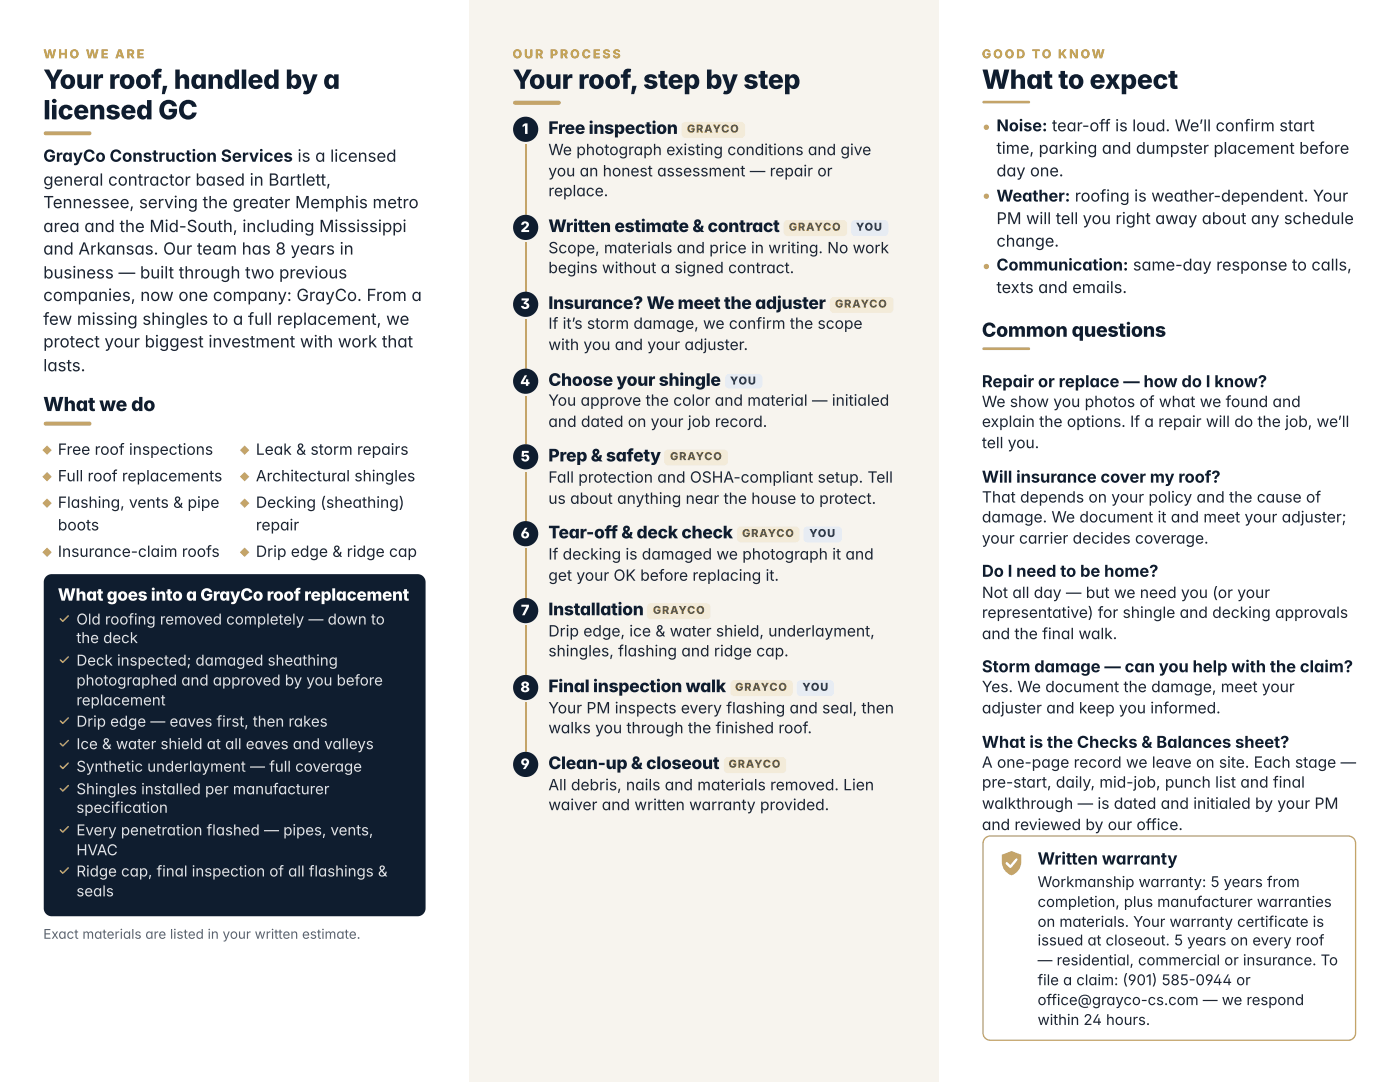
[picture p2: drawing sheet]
<svg xmlns="http://www.w3.org/2000/svg" width="279mm" height="216mm" viewBox="0 0 279 216" stroke-linecap="round" stroke-linejoin="round" font-family="sans-serif">
<defs><g id="words">
<g font-size="5.3" fill="#0f1d2f">
<text x="8.6" y="17.7">Your roof,handled by a</text>
<text x="102.3" y="17.7">Your roof,step by step</text>
<text x="196" y="17.7">What to expect</text>
<text x="8.6" y="23.8">licensed GC</text>
</g>
<g font-size="3.9" fill="#0f1d2f">
<text x="196" y="67.2">Common questions</text>
<text x="8.6" y="82">What we do</text>
</g>
<g font-size="3.5" fill="#0f1d2f">
<text x="109.4" y="26.7">Free inspection</text>
<text x="109.4" y="46.3">Written estimate &amp; contract</text>
<text x="109.4" y="61.6">Insurance? We meet the adjuster</text>
<text x="109.4" y="77">Choose your shingle</text>
<text x="109.4" y="92.1">Prep &amp; safety</text>
<text x="109.4" y="107.4">Tear-off &amp; deck check</text>
<text x="109.4" y="122.8">Installation</text>
<text x="109.4" y="138.1">Final inspection walk</text>
<text x="109.4" y="153.5">Clean-up &amp; closeout</text>
</g>
<text font-size="3.4" fill="#fff" x="11.5" y="119.9">What goes into a GrayCo roof replacement</text>
<g font-size="3.3" fill="#0f1d2f">
<text x="8.6" y="32.3">GrayCo Construction Services is a licensed</text>
<text x="196" y="77.3">Repair or replace — how do I know?</text>
<text x="196" y="96.3">Will insurance cover my roof?</text>
<text x="196" y="115.1">Do I need to be home?</text>
<text x="196" y="134.1">Storm damage — can you help with the claim?</text>
<text x="196" y="149.2">What is the Checks &amp; Balances sheet?</text>
<text x="207.1" y="172.5">Written warranty</text>
</g>
<g font-size="3.3" fill="#1d2532">
<text x="8.6" y="37">general contractor based in Bartlett,</text>
<text x="8.6" y="41.5">Tennessee, serving the greater Memphis metro</text>
<text x="8.6" y="46.3">area and the Mid-South, including Mississippi</text>
<text x="8.6" y="50.8">and Arkansas. Our team has 8 years in</text>
<text x="8.6" y="55.6">business — built through two previous</text>
<text x="8.6" y="60.1">companies, now one company: GrayCo. From a</text>
<text x="8.6" y="64.8">few missing shingles to a full replacement, we</text>
<text x="8.6" y="69.3">protect your biggest investment with work that</text>
<text x="8.6" y="74.1">lasts.</text>
</g>
<g font-size="3.2" fill="#0f1d2f">
<text x="198.9" y="26.2">Noise: tear-off is loud. We’ll confirm start</text>
<text x="198.9" y="40.2">Weather: roofing is weather-dependent. Your</text>
<text x="198.9" y="54">Communication: same-day response to calls,</text>
</g>
<g font-size="3.2" fill="#1d2532">
<text x="198.9" y="30.7">time, parking and dumpster placement before</text>
<text x="198.9" y="35.2">day one.</text>
<text x="198.9" y="44.7">PM will tell you right away about any schedule</text>
<text x="198.9" y="49.2">change.</text>
<text x="198.9" y="58.5">texts and emails.</text>
</g>
<g font-size="3.1" fill="#1d2532">
<text x="109.4" y="31">We photograph existing conditions and give</text>
<text x="109.4" y="35.2">you an honest assessment — repair or</text>
<text x="109.4" y="39.2">replace.</text>
<text x="109.4" y="50.5">Scope, materials and price in writing. No work</text>
<text x="109.4" y="54.5">begins without a signed contract.</text>
<text x="109.4" y="65.6">If it’s storm damage, we confirm the scope</text>
<text x="109.4" y="69.8">with you and your adjuster.</text>
<text x="109.4" y="81">You approve the color and material — initialed</text>
<text x="196" y="81.2">We show you photos of what we found and</text>
<text x="109.4" y="85.2">and dated on your job record.</text>
<text x="196" y="85.2">explain the options. If a repair will do the job, we’ll</text>
<text x="196" y="89.4">tell you.</text>
<text x="11.5" y="90.8">Free roof inspections</text>
<text x="51.1" y="90.8">Leak &amp; storm repairs</text>
<text x="11.5" y="96">Full roof replacements</text>
<text x="11.5" y="101.3">Flashing, vents &amp; pipe</text>
<text x="51.1" y="96">Architectural shingles</text>
<text x="51.1" y="101.3">Decking (sheathing)</text>
<text x="109.4" y="96.3">Fall protection and OSHA-compliant setup. Tell</text>
<text x="109.4" y="100.5">us about anything near the house to protect.</text>
<text x="196" y="100.3">That depends on your policy and the cause of</text>
<text x="11.5" y="105.8">boots</text>
<text x="51.1" y="105.8">repair</text>
<text x="196" y="104.2">damage. We document it and meet your adjuster;</text>
<text x="11.5" y="111.1">Insurance-claim roofs</text>
<text x="51.1" y="111.1">Drip edge &amp; ridge cap</text>
<text x="109.4" y="111.7">If decking is damaged we photograph it and</text>
<text x="196" y="108.5">your carrier decides coverage.</text>
<text x="109.4" y="115.9">get your OK before replacing it.</text>
<text x="196" y="119.3">Not all day — but we need you (or your</text>
<text x="196" y="123.3">representative) for shingle and decking approvals</text>
<text x="109.4" y="127">Drip edge, ice &amp; water shield, underlayment,</text>
<text x="109.4" y="131">shingles, flashing and ridge cap.</text>
<text x="196" y="127.5">and the final walk.</text>
<text x="109.4" y="142.3">Your PM inspects every flashing and seal, then</text>
<text x="196" y="138.1">Yes. We document the damage, meet your</text>
<text x="196" y="142.3">adjuster and keep you informed.</text>
<text x="109.4" y="146.3">walks you through the finished roof.</text>
<text x="196" y="153.2">A one-page record we leave on site. Each stage —</text>
<text x="109.4" y="157.7">All debris, nails and materials removed. Lien</text>
<text x="109.4" y="161.7">waiver and written warranty provided.</text>
<text x="196" y="157.2">pre-start, daily, mid-job, punch list and final</text>
<text x="196" y="161.4">walkthrough — is dated and initialed by your PM</text>
<text x="196" y="165.6">and reviewed by our office.</text>
</g>
<g font-size="3" fill="#dce3ec">
<text x="15.2" y="124.6">Old roofing removed completely — down to</text>
<text x="15.2" y="128.3">the deck</text>
<text x="15.2" y="132.8">Deck inspected; damaged sheathing</text>
<text x="15.2" y="136.8">photographed and approved by you before</text>
<text x="15.2" y="140.8">replacement</text>
<text x="15.2" y="145">Drip edge — eaves first, then rakes</text>
<text x="15.2" y="149.5">Ice &amp; water shield at all eaves and valleys</text>
<text x="15.2" y="154">Synthetic underlayment — full coverage</text>
<text x="15.2" y="158.5">Shingles installed per manufacturer</text>
<text x="15.2" y="162.2">specification</text>
<text x="15.2" y="166.7">Every penetration flashed — pipes, vents,</text>
<text x="15.2" y="170.7">HVAC</text>
<text x="15.2" y="174.9">Ridge cap, final inspection of all flashings &amp;</text>
<text x="15.2" y="178.9">seals</text>
</g>
<g font-size="3" fill="#1d2532">
<text x="207.1" y="177">Workmanship warranty: 5 years from</text>
<text x="207.1" y="181">completion, plus manufacturer warranties</text>
<text x="207.1" y="184.9">on materials. Your warranty certificate is</text>
<text x="207.1" y="188.6">issued at closeout. 5 years on every roof</text>
<text x="207.1" y="192.6">— residential, commercial or insurance. To</text>
<text x="207.1" y="196.6">file a claim: (901) 585-0944 or</text>
<text x="207.1" y="200.6">office@grayco-cs.com — we respond</text>
<text x="207.1" y="204.5">within 24 hours.</text>
</g>
<g font-size="2.9" fill="#fff">
<text x="104.2" y="26.7">1</text>
<text x="103.9" y="46.3">2</text>
<text x="103.9" y="61.6">3</text>
<text x="103.8" y="77">4</text>
<text x="103.9" y="92.1">5</text>
<text x="103.9" y="107.4">6</text>
<text x="104" y="122.8">7</text>
<text x="103.8" y="138.1">8</text>
<text x="103.9" y="153.5">9</text>
</g>
<text font-size="2.7" fill="#586374" x="8.6" y="187.3">Exact materials are listed in your written estimate.</text>
<g font-size="2.5" fill="#b8902f">
<text x="8.6" y="11.6">WHO WE ARE</text>
<text x="102.3" y="11.6">OUR PROCESS</text>
<text x="196" y="11.6">GOOD TO KNOW</text>
</g>
<g font-size="2.2" fill="#7a5b12">
<text x="137.1" y="26.5">GRAYCO</text>
<text x="157.4" y="46">GRAYCO</text>
<text x="166.6" y="61.4">GRAYCO</text>
<text x="133.7" y="91.8">GRAYCO</text>
<text x="148.1" y="107.2">GRAYCO</text>
<text x="130.3" y="122.5">GRAYCO</text>
<text x="146.7" y="137.8">GRAYCO</text>
<text x="145.4" y="153.2">GRAYCO</text>
</g>
<g font-size="2.2" fill="#1a3a5f">
<text x="170.8" y="46">YOU</text>
<text x="145.7" y="76.7">YOU</text>
<text x="161.5" y="107.2">YOU</text>
<text x="160.1" y="137.8">YOU</text>
</g>
</g></defs>
<g fill="#c4a469">
<path d="M8.8 26.3l.3-.1h8.8a.4 .4 0 0 1 .4 .4 .4 .4 0 0 1-.4 .4h-8.8l-.3-.3z"/>
<path d="M8.8 84.3l.3-.2h8.8a.4 .4 0 0 1 .4 .4 .4 .4 0 0 1-.4 .4h-8.8l-.3-.2z"/>
</g>
<path d="M9.2 115l.5-.3 .6-.1h73a1.59 1.59 0 0 1 1.6 1.6v65a1.59 1.59 0 0 1-1.6 1.6h-73a1.59 1.59 0 0 1-1.6-1.6v-65l.2-.7z" fill="#0f1d2f"/>
<g fill="#c4a469">
<path d="M9.4 88.9l.9 .9-.9 1-.9-1z"/>
<path d="M48.8 88.9l1 .9-1 1-.9-1z"/>
<path d="M9.4 94.2l.9 .9-.9 1-.9-1z"/>
<path d="M48.8 94.2l1 .9-1 1-.9-1z"/>
<path d="M9.4 99.5l.9 .9-.9 .9-.9-.9z"/>
<path d="M48.8 99.5l1 .9-1 .9-.9-.9z"/>
<path d="M9.4 109.3l.9 .9-.9 .9-.9-.9z"/>
<path d="M48.8 109.3l1 .9-1 .9-.9-.9z"/>
</g>
<path d="M13.6 122.9l-1.1 1.1-.5-.5M13.6 131.1l-1.1 1.1-.5-.5M13.6 143.3l-1.1 1-.5-.4M13.6 147.8l-1.1 1-.5-.5M13.6 152.3l-1.1 1-.5-.5M13.6 156.7l-1.1 1.1-.5-.5M13.6 165l-1.1 1-.5-.5M13.6 173.2l-1.1 1-.5-.5" fill="none" stroke="#c4a469" stroke-width=".3"/>
<path d="M93.7 0h93.6v215.9h-93.6z" fill="#f7f4ee"/>
<path d="M102.5 20.2l.3-.1h8.7a.4 .4 0 0 1 .4 .4 .4 .4 0 0 1-.4 .4h-8.7l-.4-.2z" fill="#c4a469"/>
<path d="M136.2 24.6l.6-.3h11.1a.79 .79 0 0 1 .8 .8v1.6a.79 .79 0 0 1-.8 .8h-11.1a.79 .79 0 0 1-.8-.8v-1.7z" fill="#f3ebd9"/>
<circle cx="104.9" cy="25.8" r="2.51" fill="#0f1d2f"/>
<path d="M104.9 28.8v14.1" fill="none" stroke="#c4a469" stroke-width=".26"/>
<path d="M156.6 44.2l.6-.3h11.1a.79 .79 0 0 1 .8 .8v1.6a.79 .79 0 0 1-.8 .8h-11.1a.79 .79 0 0 1-.8-.8v-1.7z" fill="#f3ebd9"/>
<path d="M170.1 44.2l.6-.3h5.8a.79 .79 0 0 1 .8 .8v1.6a.79 .79 0 0 1-.8 .8h-5.8a.79 .79 0 0 1-.8-.8v-1.7z" fill="#e4ecf6"/>
<circle cx="104.9" cy="45.4" r="2.51" fill="#0f1d2f"/>
<path d="M104.9 48.4v9.8" fill="none" stroke="#c4a469" stroke-width=".26"/>
<path d="M165.9 59.5l.5-.2h11.1a.79 .79 0 0 1 .8 .8v1.5a.79 .79 0 0 1-.8 .8h-11.1a.79 .79 0 0 1-.8-.8v-1.7z" fill="#f3ebd9"/>
<circle cx="104.9" cy="60.7" r="2.51" fill="#0f1d2f"/>
<path d="M104.9 63.8v9.8" fill="none" stroke="#c4a469" stroke-width=".26"/>
<path d="M145 74.8l.5-.2h5.8a.79 .79 0 0 1 .8 .8v1.3a.79 .79 0 0 1-.8 .8h-5.8a.79 .79 0 0 1-.8-.8v-1.4z" fill="#e4ecf6"/>
<circle cx="104.9" cy="76.1" r="2.51" fill="#0f1d2f"/>
<path d="M104.9 79.1v9.5" fill="none" stroke="#c4a469" stroke-width=".26"/>
<path d="M132.8 89.9l.5-.2h11.2a.79 .79 0 0 1 .8 .8v1.6a.79 .79 0 0 1-.8 .8h-11.2a.79 .79 0 0 1-.7-.8v-1.8z" fill="#f3ebd9"/>
<circle cx="104.9" cy="91.1" r="2.51" fill="#0f1d2f"/>
<path d="M104.9 94.2v9.8" fill="none" stroke="#c4a469" stroke-width=".26"/>
<path d="M147.3 105.3l.6-.3h10.8a.79 .79 0 0 1 .8 .8v1.6a.79 .79 0 0 1-.8 .8h-10.8a.79 .79 0 0 1-.8-.8v-1.7z" fill="#f3ebd9"/>
<path d="M160.6 105.3l.5-.3h6.1a.79 .79 0 0 1 .8 .8v1.6a.79 .79 0 0 1-.8 .8h-6.1a.79 .79 0 0 1-.8-.8l.1-1.7z" fill="#e4ecf6"/>
<circle cx="104.9" cy="106.5" r="2.51" fill="#0f1d2f"/>
<path d="M104.9 109.5v9.8" fill="none" stroke="#c4a469" stroke-width=".26"/>
<path d="M129.3 120.6l.6-.2h11.1a.79 .79 0 0 1 .8 .8v1.6a.79 .79 0 0 1-.8 .8h-11.1a.79 .79 0 0 1-.8-.8v-1.8z" fill="#f3ebd9"/>
<circle cx="104.9" cy="121.8" r="2.51" fill="#0f1d2f"/>
<path d="M104.9 124.9v9.8" fill="none" stroke="#c4a469" stroke-width=".26"/>
<path d="M146 136l.6-.3h10.8a.79 .79 0 0 1 .8 .8v1.6a.79 .79 0 0 1-.8 .8h-10.8a.79 .79 0 0 1-.8-.8v-1.7z" fill="#f3ebd9"/>
<path d="M159.2 136l.6-.3h5.8a.79 .79 0 0 1 .8 .8v1.6a.79 .79 0 0 1-.8 .8h-5.8a.79 .79 0 0 1-.8-.8v-1.7z" fill="#e4ecf6"/>
<circle cx="104.9" cy="137.2" r="2.51" fill="#0f1d2f"/>
<path d="M104.9 140.2v9.8" fill="none" stroke="#c4a469" stroke-width=".26"/>
<path d="M144.7 151.3l.6-.2h10.8a.79 .79 0 0 1 .8 .8v1.6a.79 .79 0 0 1-.8 .8h-10.8a.79 .79 0 0 1-.8-.8v-1.8z" fill="#f3ebd9"/>
<circle cx="104.9" cy="152.5" r="2.51" fill="#0f1d2f"/>
<g fill="#c4a469">
<path d="M196.1 20.2l9.2-.1a.26 .26 0 0 1 .3 .3 .26 .26 0 0 1-.3 .2h-9l-.2-.1z"/>
<path d="M196.1 69.4l9.2-.1a.26 .26 0 0 1 .3 .3 .26 .26 0 0 1-.3 .2h-9l-.2-.1z"/>
</g>
<path d="M196.6 167.2l.5-.3 .5-.1h71.5a1.46 1.46 0 0 1 1.4 1.5v37.8a1.46 1.46 0 0 1-1.4 1.5h-71.5a1.46 1.46 0 0 1-1.4-1.5v-37.8l.1-.6z" fill="#fff"/>
<path d="M196.6 167.2l.5-.3 .5-.1h71.5a1.46 1.46 0 0 1 1.4 1.5v37.8a1.46 1.46 0 0 1-1.4 1.5h-71.5a1.46 1.46 0 0 1-1.4-1.5v-37.8l.1-.6z" fill="none" stroke="#c4a469" stroke-width=".26"/>
<path d="M199.9 170.5l2-.7 1.9 .7a3.8 3.8 0 0 1-.9 3.6l-1 .6a2.87 2.87 0 0 1-2-2.7z" fill="#c4a469"/>
<path d="M202.8 171.5l-1.2 1.5-.7-.8" fill="none" stroke="#fff" stroke-width=".49"/>
<g fill="#c4a469">
<circle cx="196.8" cy="25.4" r=".53"/>
<circle cx="196.8" cy="39.2" r=".53"/>
<circle cx="196.8" cy="53.2" r=".53"/>
</g>
<use href="#words"/>
</svg>
